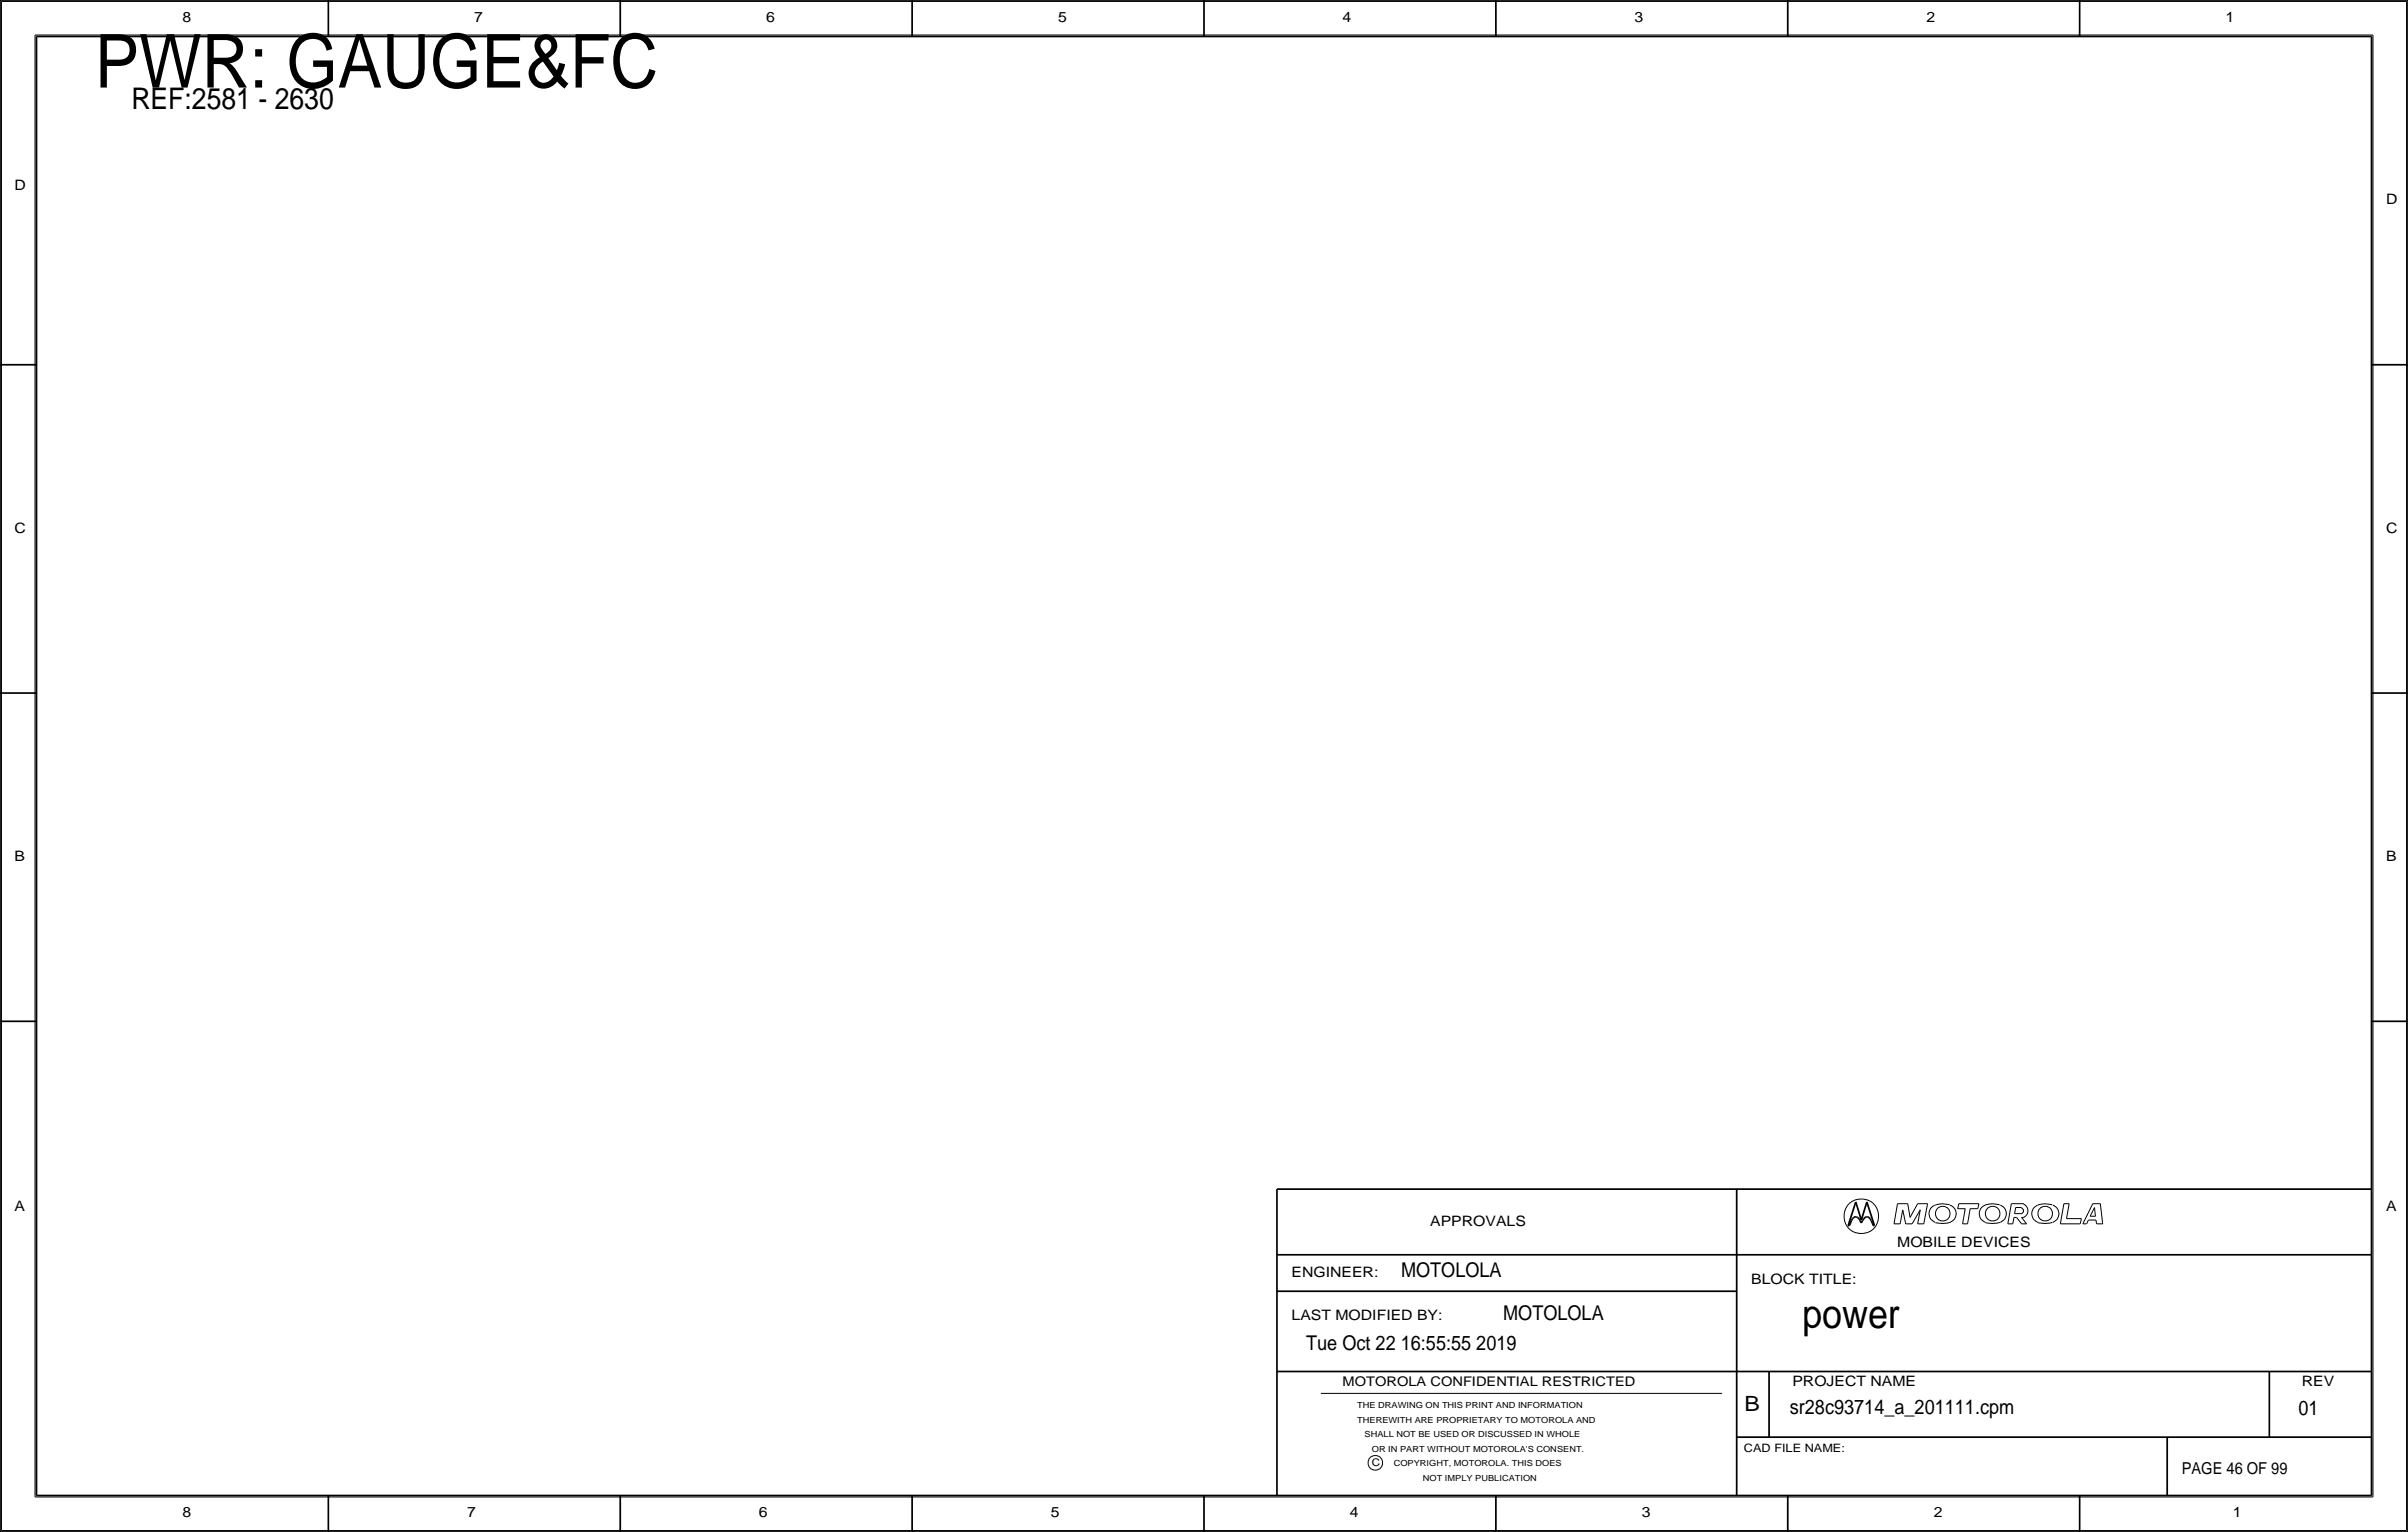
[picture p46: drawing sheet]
<svg xmlns="http://www.w3.org/2000/svg" width="419mm" height="267mm" viewBox="0 0 419 267" stroke-linecap="round" stroke-linejoin="round" font-family="sans-serif">
<defs><g id="words">
<text font-size="12.9" x="16.5" y="15.2">PWR: GAUGE&amp;FC</text>
<text font-size="7" x="313.7" y="231.1">power</text>
<text font-size="5.2" x="22.9" y="19.1">REF:2581 - 2630</text>
<text font-size="3.7" x="303.6" y="245.7">B</text>
<g font-size="3.5">
<text x="243.8" y="222.3">MOTOLOLA</text>
<text x="261.6" y="229.9">MOTOLOLA</text>
<text x="227.3" y="234.9">Tue Oct 22 16:55:55 2019</text>
<text x="311.5" y="246.2">sr28c93714_a_201111.cpm</text>
<text x="400" y="246.4">01</text>
</g>
<text font-size="2.9" x="379.7" y="256.5">PAGE 46 OF 99</text>
<g font-size="2.5">
<text x="31.7" y="3.8">8</text>
<text x="82.6" y="3.8">7</text>
<text x="133.3" y="3.8">6</text>
<text x="184.1" y="3.8">5</text>
<text x="233.7" y="3.8">4</text>
<text x="284.5" y="3.8">3</text>
<text x="335.3" y="3.8">2</text>
<text x="387.3" y="3.8">1</text>
<text x="2.5" y="33">D</text>
<text x="415.3" y="35.6">D</text>
<text x="2.5" y="92.7">C</text>
<text x="415.3" y="92.7">C</text>
<text x="2.5" y="149.9">B</text>
<text x="415.3" y="149.9">B</text>
<text x="2.5" y="210.8">A</text>
<text x="248.9" y="213.4">APPROVALS</text>
<text x="415.3" y="210.8">A</text>
<text x="330.2" y="217.2">MOBILE DEVICES</text>
<text x="224.8" y="222.2">ENGINEER:</text>
<text x="304.8" y="223.5">BLOCK TITLE:</text>
<text x="224.8" y="229.9">LAST MODIFIED BY:</text>
<text x="312" y="241.2">PROJECT NAME</text>
<text x="400.6" y="241.3">REV</text>
<text x="31.7" y="264.2">8</text>
<text x="81.3" y="264.2">7</text>
<text x="132.1" y="264.2">6</text>
<text x="182.9" y="264.2">5</text>
<text x="234.9" y="264.2">4</text>
<text x="285.8" y="264.2">3</text>
<text x="336.5" y="264.2">2</text>
<text x="388.6" y="264.2">1</text>
</g>
<text font-size="2.3" x="233.7" y="241.3">MOTOROLA CONFIDENTIAL RESTRICTED</text>
<text font-size="2" x="303.5" y="252.7">CAD FILE NAME:</text>
<text font-size="1.8" x="238.8" y="255.3">C</text>
<g font-size="1.5">
<text x="236.2" y="245.1">THE DRAWING ON THIS PRINT AND INFORMATION</text>
<text x="236.2" y="247.6">THEREWITH ARE PROPRIETARY TO MOTOROLA AND</text>
<text x="237.5" y="250.2">SHALL NOT BE USED OR DISCUSSED IN WHOLE</text>
<text x="238.8" y="252.7">OR IN PART WITHOUT MOTOROLA'S CONSENT.</text>
<text x="242.6" y="255.3">COPYRIGHT, MOTOROLA. THIS DOES</text>
<text x="247.6" y="257.8">NOT IMPLY PUBLICATION</text>
</g>
</g></defs>
<!-- layer: Page Border and Title Block -->
<g fill="none" stroke="#000" stroke-width=".3">
<path d="M0 0h419.1zM0 0v266.7zM6.3 6.4h406.4zM6.3 6.4v254zM57.1 0v6.3zM107.9 0v6.3zM158.7 0v6.3zM209.5 0v6.4zM260.3 0v6.3zM311.1 0v6.3zM361.9 0v6.3zM412.7 6.4v254z"/>
<path d="M419.1 0v266.7zM0 63.5h6.3zM412.7 63.5h6.4zM0 120.7h6.3zM412.7 120.7h6.4zM0 177.8h6.3zM412.7 177.8h6.4zM222.2 207v53.3zM222.2 207h190.5zM222.2 218.4h190.5zM302.3 207v53.3zM321.7 213.4h.2z"/>
<path d="M322 213.1l-.1 .3zM322.2 212.5l-.2 .6zM322.4 212.1l-.2 .4zM322.6 211.9l.3-.1zM322.6 211.9l-.2 .2zM322.9 211.8h.2zM323 209.2l-1.3 4.2zM323 209.2l1 3.2zM323.1 211.8l.2 .1zM323.3 211.9l.2 .2zM323.5 212.1l.2 .4zM323.7 212.5l.3 .4z"/>
<path d="M324.2 212.5l-.2 .4zM324.4 212.1l-.2 .4zM324.6 211.9l.2-.1zM324.6 211.9l-.2 .2zM324.8 211.8h.3zM324.9 209.2l1.3 4.2zM324.9 209.2l-.9 3.2zM325.1 211.8l.2 .1zM325.3 211.9l.2 .2zM325.5 212.1l.2 .4zM325.7 212.5l.2 .6zM325.9 213.1l.1 .3z"/>
<path d="M326 213.4h.2zM222.2 238.8h190.5zM222.2 224.8h80.1zM307.9 238.8v11.4zM395 238.8v11.4zM302.3 250.2h110.4zM377.2 250.2v10.1zM0 266.7h419.1zM6.3 260.3h406.4zM57.1 260.3v6.4zM107.9 260.3v6.4zM158.7 260.3v6.4z"/>
<path d="M209.5 260.3v6.4zM260.3 260.3v6.4zM311.1 260.3v6.4zM361.9 260.3v6.4z"/>
</g>
<g fill="none" stroke="#000" stroke-width=".17">
<path d="M.3 .3h418.5zM.3 .3v266.1zM6.1 6.1v254.5zM6.1 6.1h406.9zM413 6.1v254.5zM418.8 .3v266.1zM329.6 213.1h1.1zM330.3 209.6h1.7zM330.3 209.5l-.7 3.6zM331.2 210.6l-.5 2.5zM331.2 210.6l.5 2.5zM331.7 213.1h1.1z"/>
<path d="M332 209.5l.4 2.4zM333.8 209.6l-1.4 2.3zM333.8 213.1h1zM333.8 209.6h1.7zM334.2 210.6l-.4 2.5zM334.2 210.6l-1.4 2.5zM335.5 209.6l-.7 3.5zM336.8 209.8a1.6 1.6 0 0 0-1.1 1.5 1.6 1.6 0 0 0 1.1 1.5M339.3 209.8l-.1-.1a4 4 0 0 0-2.4 .1M339.4 209.8a1.59 1.59 0 0 1 1.1 1.5 1.59 1.59 0 0 1-1.1 1.5 5.1 5.1 0 0 1-2.5 .1M340.7 210.4h1.3zM340.9 209.6h3.5z"/>
<path d="M340.9 209.5l-.2 .9zM341.6 213.1h.8zM342 210.4l-.4 2.7zM342.9 210.4l-.5 2.7zM342.9 210.4h1.3zM344.4 209.5l-.2 .9zM348 209.8a3.1 3.1 0 0 0-3.3 .6 1.62 1.62 0 0 0 .8 2.4M348.1 212.8a5.1 5.1 0 0 1-2.6 .1M348.1 209.8a1.59 1.59 0 0 1 1.1 1.5 1.59 1.59 0 0 1-1.1 1.5M349.5 213.1h.8zM350.1 209.6h2.1zM350.1 209.5l-.6 3.6z"/>
<path d="M350.5 211.9l-.2 1.2zM350.5 211.9h.5zM350.6 211.3h1.2zM350.8 210.2l-.2 1.1zM350.8 210.2h1zM351 211.9l.8 1.2zM351.8 210.3a.5 .5 0 0 1 .4 .5 .5 .5 0 0 1-.4 .5M351.8 213.1h.9zM351.8 211.9l.9 1.2zM351.8 211.9h.4zM352.2 209.7a1.24 1.24 0 0 1 .8 1.1 1.24 1.24 0 0 1-.8 1.1M357.2 209.8a3.1 3.1 0 0 0-3.3 .6 1.62 1.62 0 0 0 .8 2.4"/>
<path d="M357.2 212.8a5.1 5.1 0 0 1-2.5 .1M357.3 209.8a1.59 1.59 0 0 1 1 1.5 1.59 1.59 0 0 1-1 1.5M358.6 213.1h3.5zM359.2 209.6l-.6 3.5zM359.2 209.6h.9zM359.7 212.1h2.6zM360.1 209.6l-.4 2.5zM362.3 212.1l-.2 1zM362.5 213.1h.7zM363.5 212.4l-.3 .7zM363.5 212.4h1.3zM363.8 211.7h.9z"/>
<path d="M364.2 209.6l-1.7 3.5zM364.2 209.6h1.4zM364.5 210.2l-.7 1.5zM364.5 210.2l.2 1.5zM364.8 212.4l.1 .7zM364.9 213.1h1.1zM365.6 209.6l.4 3.5zM229.9 242.6h69.8zM.3 266.4h418.5zM6.1 260.6h406.9z"/>
<circle cx="324" cy="211.8" r="3"/>
<circle cx="338.1" cy="211.3" r="1.28"/>
<circle cx="346.8" cy="211.3" r="1.28"/>
<circle cx="356" cy="211.3" r="1.28"/>
<circle cx="239.4" cy="254.7" r="1.28"/>
</g>
<use href="#words"/>
</svg>
